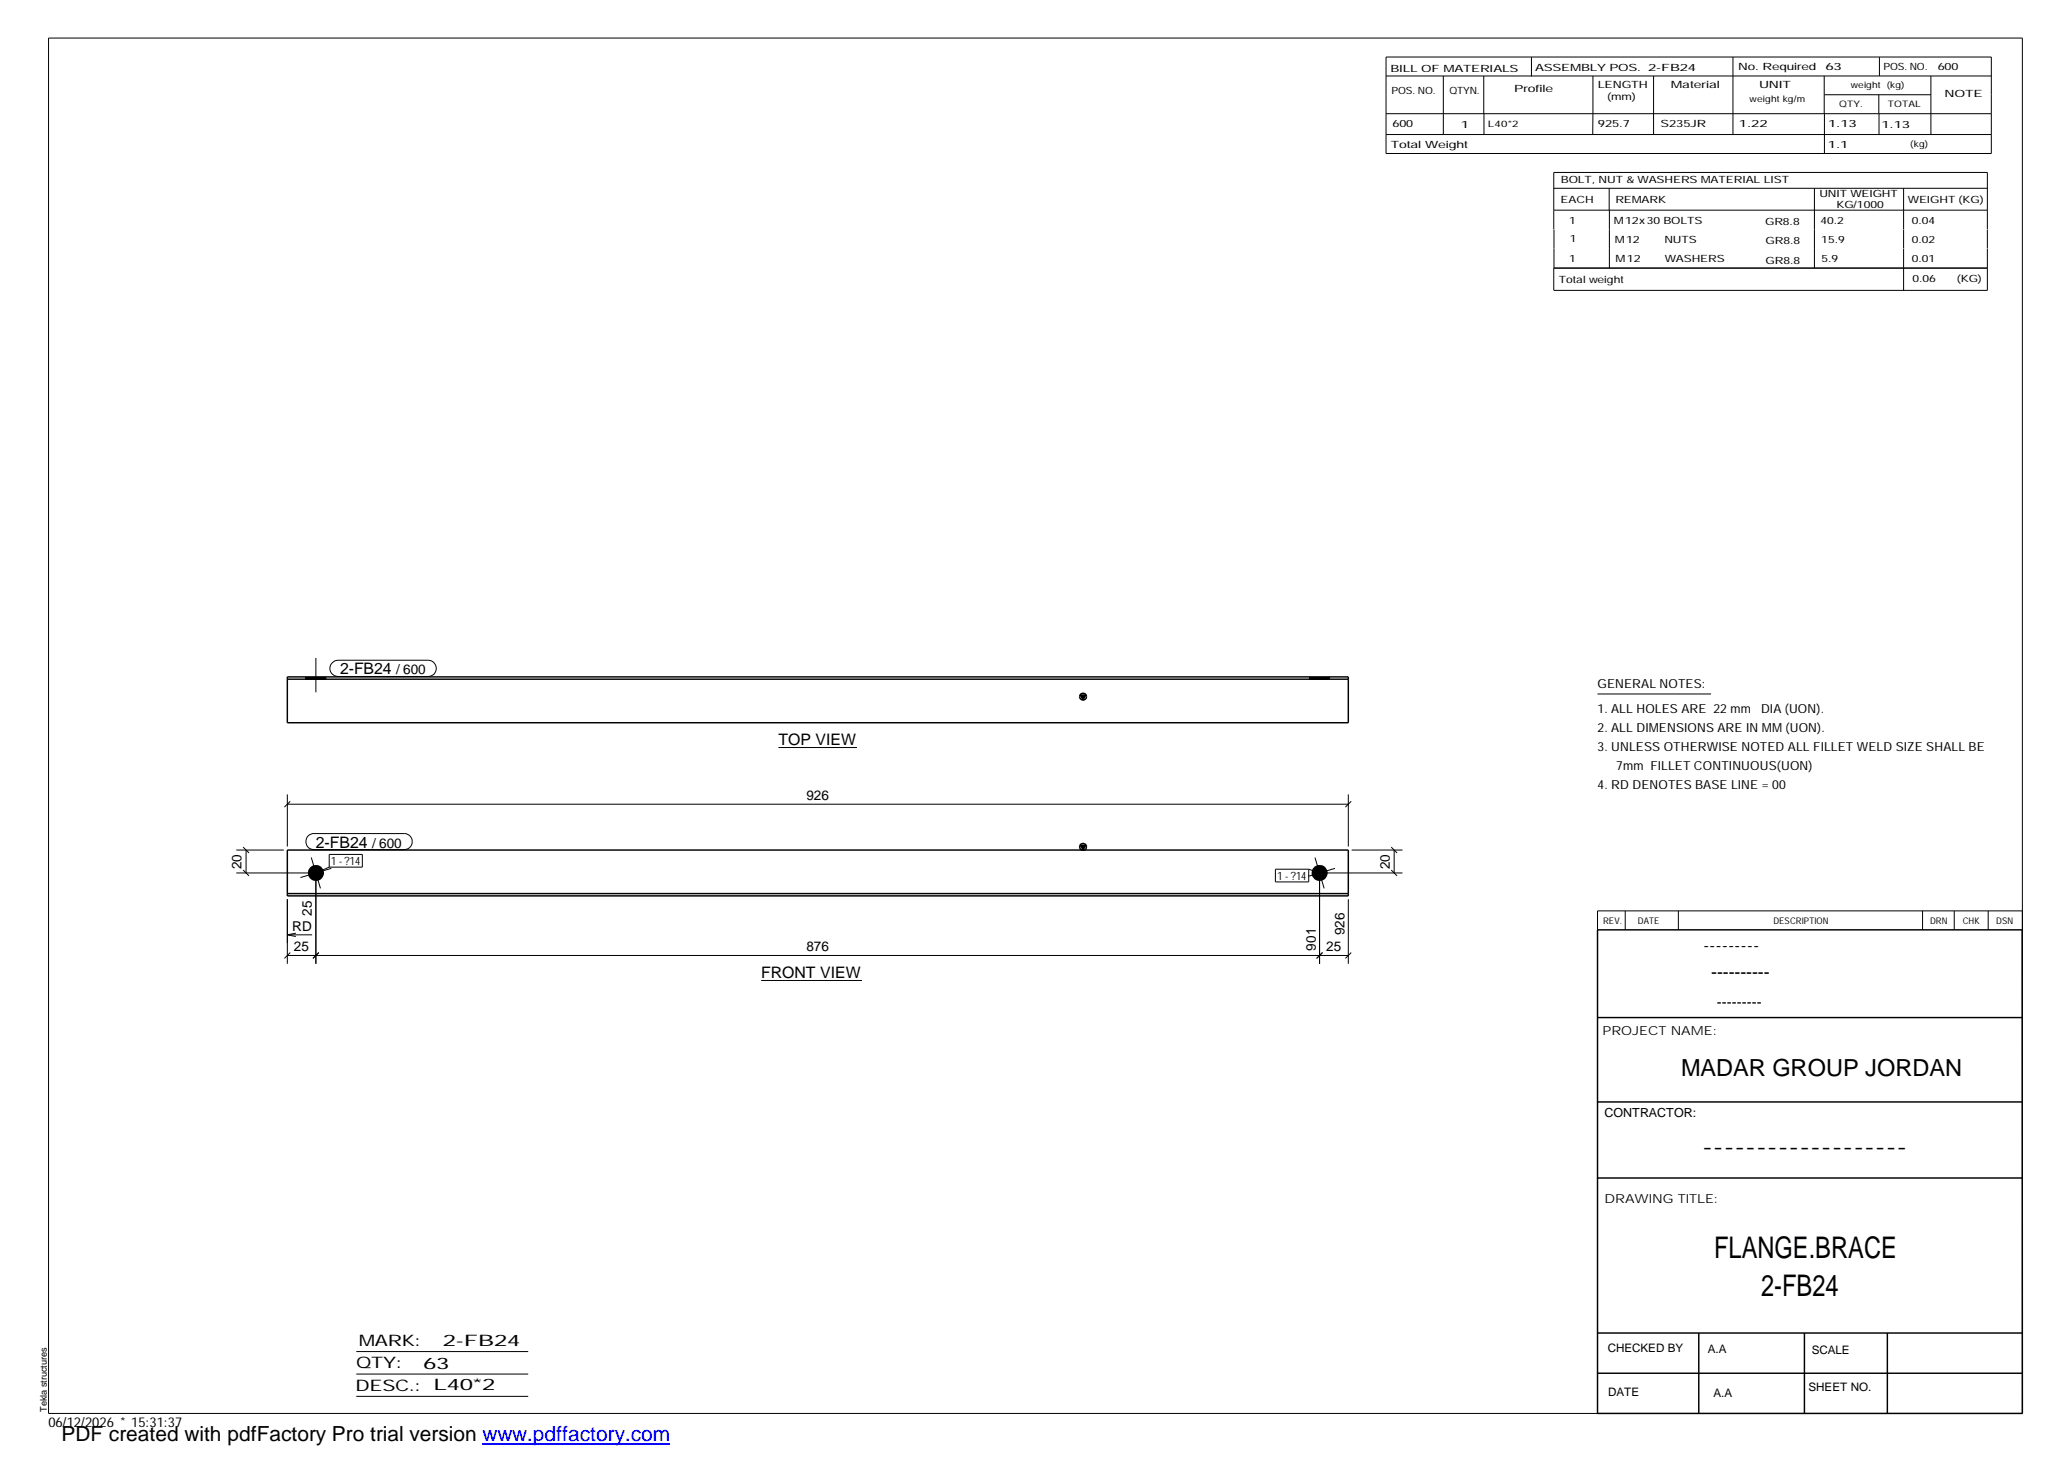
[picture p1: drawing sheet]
<svg xmlns="http://www.w3.org/2000/svg" width="420mm" height="297mm" viewBox="0 0 420 297" stroke-linecap="round" stroke-linejoin="round" font-family="sans-serif">
<defs><g id="words">
<g font-size="6.1">
<text x="348.3" y="255.5">FLANGE.BRACE</text>
<text x="357.8" y="263.3">2-FB24</text>
</g>
<text font-size="4.8" x="341.5" y="218.6">MADAR GROUP JORDAN</text>
<text font-size="4.2" x="12.5" y="292.7">PDF created with pdfFactory Pro trial version www.pdffactory.com</text>
<g font-size="3.6">
<text x="346.1" y="193.2">---------</text>
<text x="347.7" y="198.6">----------</text>
<text x="345.8" y="234.2">-------------------</text>
</g>
<g font-size="3.2">
<text x="69.1" y="137">2-FB24</text>
<text x="158.2" y="151.4">TOP VIEW</text>
<text x="64.2" y="172.2">2-FB24</text>
<text x="154.6" y="198.7">FRONT VIEW</text>
<text x="72.9" y="273.5">MARK:</text>
<text x="90" y="273.5">2-FB24</text>
<text x="72.4" y="278">QTY:</text>
<text x="86" y="278.1">63</text>
<text x="72.2" y="282.6">DESC.:</text>
<text x="88.1" y="282.4">L40*2</text>
</g>
<text font-size="3" x="348.8" y="204.5">---------</text>
<g font-size="2.8">
<text x="80.5" y="137">/ 600</text>
<text x="163.8" y="162.5">926</text>
<text x="75.6" y="172.2">/ 600</text>
<text x="49.1" y="176.6" transform="rotate(-90 49.1 176.6)">20</text>
<text x="282.4" y="176.6" transform="rotate(-90 282.4 176.6)">20</text>
<text x="59.4" y="189.1">RD</text>
<text x="63.4" y="186.1" transform="rotate(-90 63.4 186.1)">25</text>
<text x="273.1" y="190.1" transform="rotate(-90 273.1 190.1)">926</text>
<text x="59.7" y="193.2">25</text>
<text x="163.8" y="193.2">876</text>
<text x="267.3" y="193.2" transform="rotate(-90 267.3 193.2)">901</text>
<text x="269.5" y="193.2">25</text>
<text x="9.8" y="290">06/12/2026 * 15:31:37</text>
</g>
<g font-size="2.5">
<text x="324.6" y="139.9">GENERAL NOTES:</text>
<text x="324.6" y="148.7">2. ALL DIMENSIONS ARE IN MM (UON).</text>
<text x="324.6" y="144.9">1. ALL HOLES ARE 22 mm</text>
<text x="357.8" y="144.9">DIA (UON).</text>
<text x="324.6" y="152.5">3. UNLESS OTHERWISE NOTED ALL FILLET WELD SIZE SHALL BE</text>
<text x="324.6" y="160.2">4. RD DENOTES BASE LINE = 00</text>
<text x="328.4" y="156.4">7mm FILLET CONTINUOUS(UON)</text>
<text x="325.6" y="210.3">PROJECT NAME:</text>
<text x="326" y="226.9">CONTRACTOR:</text>
<text x="326" y="244.4">DRAWING TITLE:</text>
</g>
<g font-size="2.4">
<text x="326.7" y="274.7">CHECKED BY</text>
<text x="347" y="275">A.A</text>
<text x="368.1" y="275.1">SCALE</text>
<text x="326.7" y="283.6">DATE</text>
<text x="348.1" y="283.9">A.A</text>
<text x="367.5" y="282.6">SHEET NO.</text>
</g>
<g font-size="2.3">
<text x="67.3" y="175.8">1 - ?14</text>
<text x="259.5" y="178.8">1 - ?14</text>
</g>
<g font-size="2">
<text x="282.5" y="14.6">BILL OF MATERIALS</text>
<text x="311.9" y="14.4">ASSEMBLY POS.</text>
<text x="324.6" y="17.9">LENGTH</text>
<text x="334.9" y="14.4">2-FB24</text>
<text x="339.5" y="17.9">Material</text>
<text x="353.1" y="14.2">No. Required</text>
<text x="357.4" y="17.9">UNIT</text>
<text x="370.9" y="14.2">63</text>
<text x="382.7" y="14.2">POS. NO.</text>
<text x="393.7" y="14.3">600</text>
<text x="282.7" y="19.1">POS. NO.</text>
<text x="294.5" y="19">QTYN.</text>
<text x="307.6" y="18.7">Profile</text>
<text x="326.5" y="20.4">(mm)</text>
<text x="395.1" y="19.6">NOTE</text>
<text x="282.9" y="25.8">600</text>
<text x="296.8" y="26">1</text>
<text x="324.7" y="25.9">925.7</text>
<text x="337.4" y="25.9">S235JR</text>
<text x="353.3" y="25.9">1.22</text>
<text x="371.4" y="25.9">1.13</text>
<text x="382.3" y="25.9">1.13</text>
<text x="282.6" y="30.1">Total Weight</text>
<text x="371.4" y="30">1.1</text>
<text x="317.1" y="41.3">EACH</text>
<text x="317.1" y="37.2">BOLT, NUT &amp; WASHERS MATERIAL LIST</text>
<text x="328.2" y="41.3">REMARK</text>
<text x="369.7" y="40.1">UNIT WEIGHT</text>
<text x="387.6" y="41.2">WEIGHT (KG)</text>
<text x="318.8" y="45.4">1</text>
<text x="327.9" y="45.6">M12x30 BOLTS</text>
<text x="358.6" y="45.6">GR8.8</text>
<text x="369.9" y="45.5">40.2</text>
<text x="373.1" y="42.2">KG/1000</text>
<text x="388.4" y="45.5">0.04</text>
<text x="318.8" y="53.3">1</text>
<text x="318.9" y="49.2">1</text>
<text x="328.1" y="49.3">M12</text>
<text x="328.3" y="53.3">M12</text>
<text x="338.2" y="49.4">NUTS</text>
<text x="338.2" y="53.3">WASHERS</text>
<text x="358.7" y="49.6">GR8.8</text>
<text x="358.7" y="53.5">GR8.8</text>
<text x="370" y="49.3">15.9</text>
<text x="370.1" y="53.2">5.9</text>
<text x="388.4" y="49.4">0.02</text>
<text x="388.4" y="53.3">0.01</text>
<text x="316.7" y="57.5">Total weight</text>
<text x="388.6" y="57.3">0.06</text>
<text x="397.6" y="57.3">(KG)</text>
</g>
<g font-size="1.9">
<text x="325.7" y="187.8">REV.</text>
<text x="332.8" y="187.6">DATE</text>
<text x="360.3" y="187.7">DESCRIPTION</text>
<text x="392.1" y="187.6">DRN</text>
<text x="398.8" y="187.6">CHK</text>
<text x="405.6" y="187.7">DSN</text>
<text x="9.5" y="286.8" transform="rotate(-90 9.5 286.8)">Tekla structures</text>
</g>
<g font-size="1.8">
<text x="376" y="17.9">weight (kg)</text>
<text x="355.5" y="20.7">weight kg/m</text>
<text x="373.6" y="21.7">QTY.</text>
<text x="383.5" y="21.8">TOTAL</text>
<text x="302.3" y="25.9">L40*2</text>
<text x="388.1" y="29.8">(kg)</text>
</g>
</g></defs>
<g fill="#000">
<path d="M219.5 141.2h1.1l-.6 1zM219.5 171.7h1.1l-.6 1z"/>
<path d="M62.1 137.5h4.1v.5h-4.1z" fill-rule="evenodd"/>
<path d="M266.1 137.5h4v.5h-4z" fill-rule="evenodd"/>
<circle cx="64.2" cy="177.4" r="1.63"/>
<circle cx="268.1" cy="177.4" r="1.63"/>
</g>
<g fill="none" stroke="#000" stroke-width=".2">
<path d="M9.9 7.7h401v279.5h-401zM281.6 11.6h123v19.6h-123zM281.6 15.4h123M293.2 15.4v11.9M301.5 15.4v7.7M311.1 11.6v3.9M323.6 15.4v11.9M336 15.4v11.9M352.1 11.6v15.7M370.6 15.4v7.7M370.7 19.2h21.6M381.7 19.2v3.9"/>
<path d="M381.8 11.6v3.8M392.3 15.4v11.9M281.6 23.1h123M281.6 27.3h123M301.5 23.1v4.2M315.7 38.3h88.1M326.9 38.3v4.4M368.6 38.3v16.2M370.7 23.1v8.1M381.8 23.1v4.2M386.8 38.3v8.3M315.7 42.7h88.1"/>
<path d="M315.7 46.6v-11.6h88.1v11.6M315.7 46.6v7.9M327 42.7v11.8M386.8 46.6v3.9M386.8 50.6v8.4M403.8 46.6v3.9M403.8 50.6v8.4h-88.1M403.8 54.5h-88.1v4.5M62.1 137.5v.5M64.2 133.7v7M66.2 137.5v.5M67.5 134.6l.5-.3 .7-.2h18.3a1.65 1.65 0 0 1 1.6 1.7 1.65 1.65 0 0 1-1.6 1.6h-18.3a1.62 1.62 0 0 1-1.6-1 1.62 1.62 0 0 1 .4-1.8z"/>
<path d="M266.1 137.5v.5M268.1 137.5v.5M270.1 137.5v.5M158.2 151.9h15.9M324.6 141h23M48 177.4h15.5M48 172.7h9.7M49.4 176.8l1.2 1.2M49.4 172.1l1.2 1.2M50 172.7v4.7M58.4 163.4h215.5M58.4 161.4v10.6"/>
<path d="M59 162.8l-1.2 1.2M62.6 169.8l.9-.4h18.6a1.63 1.63 0 0 1 1.7 1.6 1.63 1.63 0 0 1-1.7 1.6h-18.3a1.65 1.65 0 0 1-1.5-1 1.65 1.65 0 0 1 .3-1.8zM63.2 174.2l1.9 6.3M64.2 178v17.8M66.9 173.6h6.7v2.6h-6.7zM66.9 176.2l-2.7 1.2M67.3 176.4l-6.3 1.9M259.1 176.6h6.8v2.6h-6.8zM265.9 176.6l2.2 .8M267.2 174.2l1.8 6.3M268.1 178v17.8M268.8 177.4h16.1"/>
<path d="M271.2 176.4l-5.4 1.6M273.9 161.4v10.6M274.5 162.8l-1.2 1.2M274.6 172.7h10.3M282.7 176.8l1.1 1.2M282.7 172.1l1.1 1.2M283.3 172.7v4.7M58.4 182.7v13.1M58.4 194.1h215.5M58.4 189.9l1.7 .4M58.4 189.9h5M59 193.5l-1.2 1.2"/>
<path d="M60.1 189.6l-1.7 .3M64.8 193.5l-1.2 1.2M154.6 199.2h20.5M268.7 193.5l-1.2 1.2M273.9 182.7v13.1M274.5 193.5l-1.2 1.2M330.2 185.1v3.8M341 185.1v3.8M390.6 185.1v3.8M397 185.1v3.8M403.9 185.1v3.8M410.9 185.1h-86.3v3.8"/>
<path d="M72.4 274.6h34.9M72.4 279.2h34.9M72.4 283.7h34.9"/>
</g>
<g fill="none" stroke="#000" stroke-width=".3">
<path d="M58.4 137.5h215.5v9.3h-215.5zM58.4 138h215.5M219.5 141.2h1.1l-.6 1zM58.4 172.7h215.5v9.3h-215.5zM219.5 171.7h1.1l-.6 1zM58.4 181.6h215.5M324.6 188.9h86.2l.1 98.3h-86.3zM324.6 206.7h86.3M324.6 239.3h86.3M324.6 223.9h86.3M324.6 270.8h86.3M324.6 279h86.3"/>
<path d="M345.1 270.8v16.4M366.6 270.8v16.4M383.5 270.8v16.4"/>
<circle cx="220" cy="141.5" r=".7"/>
<circle cx="220" cy="172.1" r=".71"/>
</g>
<path d="M98 293.3h38.2" fill="none" stroke="#00f" stroke-width=".3"/>
<use href="#words"/>
</svg>
